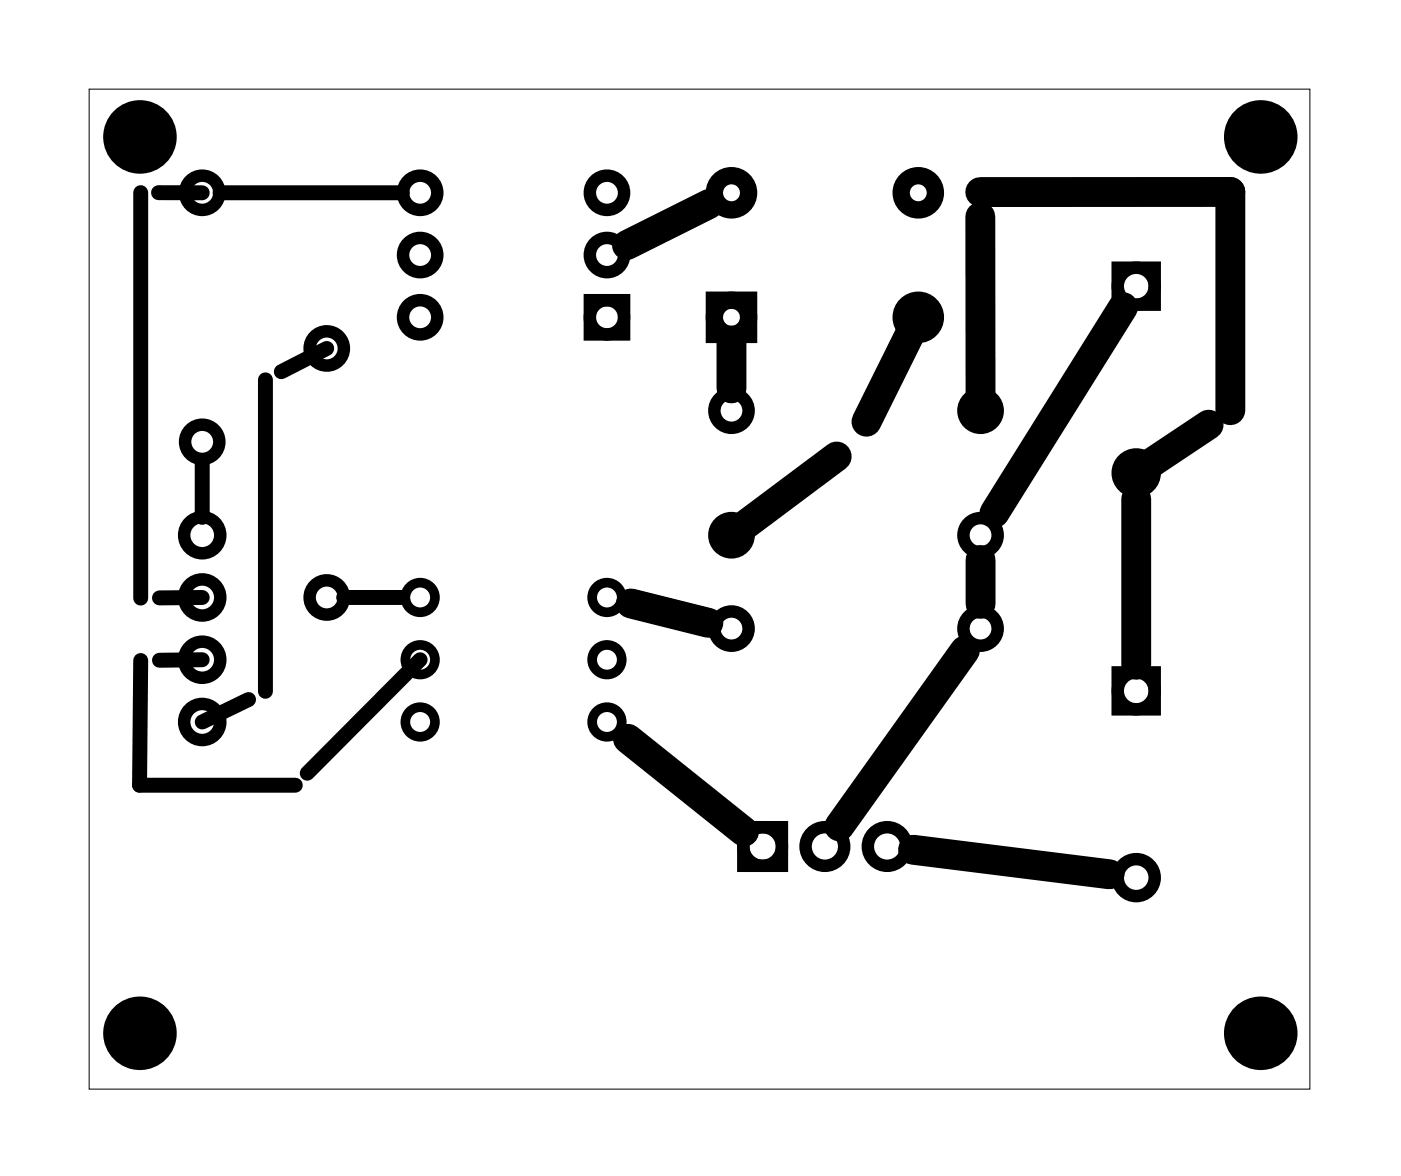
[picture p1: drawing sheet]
<svg xmlns="http://www.w3.org/2000/svg" width="57mm" height="48mm" viewBox="0 0 57 48" stroke-linecap="round" stroke-linejoin="round" font-family="sans-serif">
<path d="M3.6 3.6h49.8v40.8h-49.8z" fill="none" stroke="#000" stroke-width=".04"/>
<g fill="none" stroke="#000" stroke-width=".51">
<path d="M24.1 12.2h1.4v1.4h-1.4zM45.6 10.9h1.5v1.5h-1.5zM30.3 33.7h1.6v1.6h-1.6zM45.6 27.4h1.5v1.5h-1.5z"/>
<circle cx="8.2" cy="7.9" r=".7"/>
<circle cx="8.2" cy="18" r=".7"/>
<circle cx="13.3" cy="14.2" r=".7"/>
<circle cx="17.1" cy="12.9" r=".7"/>
<circle cx="17.1" cy="10.4" r=".7"/>
<circle cx="17.1" cy="7.9" r=".7"/>
<circle cx="24.8" cy="12.9" r=".7"/>
<circle cx="24.8" cy="7.9" r=".7"/>
<circle cx="24.8" cy="10.4" r=".7"/>
<circle cx="29.8" cy="16.8" r=".7"/>
<circle cx="40" cy="16.8" r=".7"/>
<circle cx="46.3" cy="19.3" r=".75"/>
<circle cx="46.3" cy="11.7" r=".75"/>
<circle cx="8.2" cy="24.4" r=".74"/>
<circle cx="8.2" cy="21.8" r=".74"/>
<circle cx="8.2" cy="26.9" r=".74"/>
<circle cx="8.2" cy="29.5" r=".74"/>
<circle cx="13.3" cy="24.4" r=".7"/>
<circle cx="29.8" cy="21.8" r=".7"/>
<circle cx="29.8" cy="25.6" r=".7"/>
<circle cx="31.1" cy="34.5" r=".79"/>
<circle cx="33.6" cy="34.5" r=".79"/>
<circle cx="36.2" cy="34.5" r=".79"/>
<circle cx="40" cy="25.6" r=".7"/>
<circle cx="40" cy="21.8" r=".7"/>
<circle cx="46.3" cy="35.8" r=".75"/>
<circle cx="46.3" cy="28.2" r=".75"/>
</g>
<g fill="none" stroke="#000" stroke-width=".71" stroke-linecap="butt">
<path d="M29.1 12.2h1.4v1.4h-1.4z"/>
<circle cx="29.8" cy="12.9" r=".7"/>
<circle cx="29.8" cy="7.9" r=".7"/>
<circle cx="37.5" cy="12.9" r=".7"/>
<circle cx="37.5" cy="7.9" r=".7"/>
</g>
<g fill="#000">
<circle cx="5.7" cy="5.6" r="1.5"/>
<circle cx="51.4" cy="5.6" r="1.5"/>
<circle cx="5.7" cy="42.2" r="1.5"/>
<circle cx="51.4" cy="42.2" r="1.5"/>
</g>
<g fill="none" stroke="#000" stroke-width=".39">
<circle cx="17.1" cy="24.4" r=".6"/>
<circle cx="17.1" cy="29.5" r=".6"/>
<circle cx="17.1" cy="26.9" r=".6"/>
<circle cx="24.8" cy="24.4" r=".6"/>
<circle cx="24.8" cy="29.5" r=".6"/>
<circle cx="24.8" cy="26.9" r=".6"/>
</g>
<path d="M5.7 7.9v16.5M6.5 7.9h1.7M8.2 18.8v2.3M9 7.9h7.4M10.8 15.5v12.7M13.3 14.2l-1.8 1M5.7 26.9v5.1h6.3M8.2 24.4h-1.7M8.2 26.9h-1.7M10.1 28.5l-1.9 1M14 24.4h2.4M17.1 26.9l-4.6 4.6" fill="none" stroke="#000" stroke-width=".61"/>
<g fill="none" stroke="#000" stroke-width="1.2">
<path d="M28.9 8.3l-3.3 1.7M29.8 14v1.8M34.1 18.6l-4.3 3.2M37.5 12.9l-2.2 4.3M40 7.8h10.2v8.9M40 8.8v8M45.8 12.5l-5.2 8.4M49.3 17.3l-3 2M25.6 30.1l4.8 3.8M25.7 24.6l3.2 .8M37.2 34.7l8.1 1M39.4 26.5l-5.2 7.2"/>
<path d="M40 22.8v1.8M46.3 20.4v6.7"/>
</g>
</svg>
